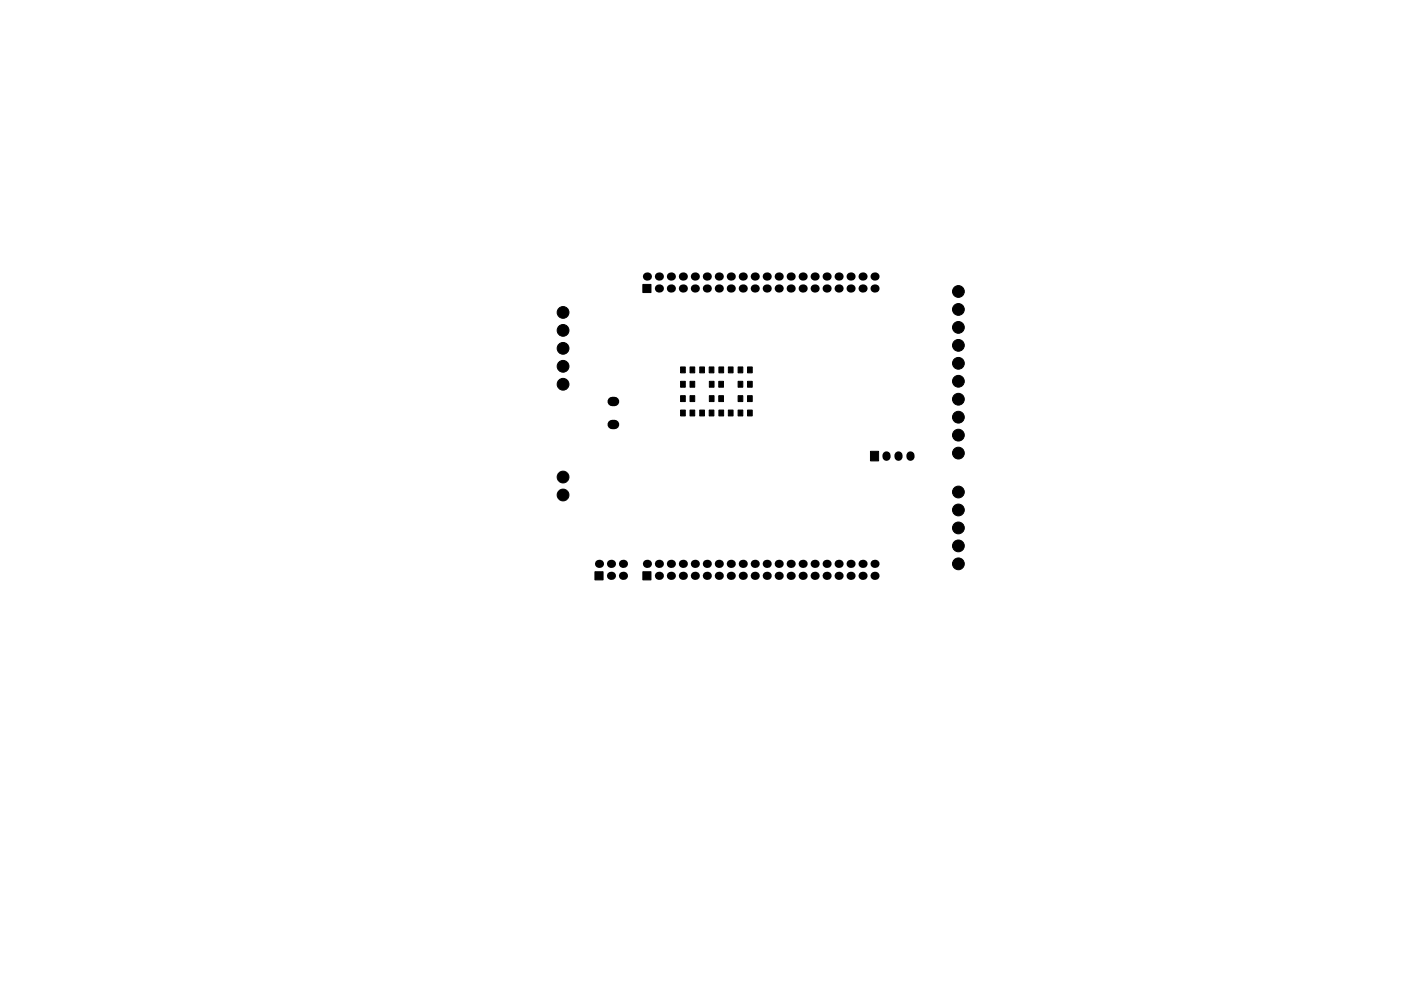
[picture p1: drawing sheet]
<svg xmlns="http://www.w3.org/2000/svg" width="297mm" height="210mm" viewBox="0 0 297 210" stroke-linecap="round" stroke-linejoin="round" font-family="sans-serif">
<g fill="#000" stroke="#000" stroke-width=".21">
<path d="M136.3 60.3h1.7v1.8h-1.7zM144.3 77.9h1v1.2h-1zM146.3 77.9h1v1.2h-1zM148.4 77.9h1v1.2h-1zM150.4 77.9h1v1.2h-1zM152.4 77.9h1v1.2h-1zM154.4 77.9h1v1.2h-1zM156.5 77.9h1v1.2h-1zM158.5 77.9h1v1.2h-1zM144.3 84h1v1.2h-1zM144.3 80.9h1v1.3h-1zM144.3 87h1v1.2h-1z"/>
<path d="M146.3 84h1v1.2h-1zM146.3 80.9h1v1.3h-1zM146.3 87h1v1.2h-1zM148.4 87h1v1.2h-1zM150.4 87h1v1.2h-1zM150.4 80.9h1v1.3h-1zM150.4 84h1v1.2h-1zM152.4 80.9h1v1.3h-1zM152.4 84h1v1.2h-1zM152.4 87h1v1.2h-1zM154.4 87h1v1.2h-1zM156.5 80.9h1v1.3h-1z"/>
<path d="M156.5 84h1v1.2h-1zM156.5 87h1v1.2h-1zM158.5 80.9h1v1.3h-1zM158.5 84h1v1.2h-1zM158.5 87h1v1.2h-1zM184.6 95.8h1.7v2h-1.7zM126.1 121.3h1.8v1.7h-1.8zM136.3 121.3h1.7v1.7h-1.7z"/>
<circle cx="119.4" cy="77.7" r="1.25"/>
<circle cx="119.4" cy="66.3" r="1.25"/>
<circle cx="119.4" cy="73.9" r="1.25"/>
<circle cx="119.4" cy="70.1" r="1.25"/>
<circle cx="203.2" cy="77.1" r="1.25"/>
<circle cx="203.2" cy="65.7" r="1.25"/>
<circle cx="203.2" cy="73.3" r="1.25"/>
<circle cx="203.2" cy="61.8" r="1.25"/>
<circle cx="203.2" cy="69.5" r="1.25"/>
<circle cx="119.4" cy="81.5" r="1.25"/>
<circle cx="203.2" cy="92.3" r="1.25"/>
<circle cx="203.2" cy="96.1" r="1.25"/>
<circle cx="203.2" cy="80.9" r="1.25"/>
<circle cx="203.2" cy="88.5" r="1.25"/>
<circle cx="203.2" cy="84.7" r="1.25"/>
<circle cx="119.4" cy="101.2" r="1.25"/>
<circle cx="119.4" cy="105" r="1.25"/>
<circle cx="203.2" cy="115.8" r="1.25"/>
<circle cx="203.2" cy="104.4" r="1.25"/>
<circle cx="203.2" cy="108.2" r="1.25"/>
<circle cx="203.2" cy="119.6" r="1.25"/>
<circle cx="203.2" cy="112" r="1.25"/>
</g>
<g fill="#000">
<circle cx="137.2" cy="58.7" r=".86"/>
<circle cx="139.7" cy="58.7" r=".86"/>
<circle cx="142.2" cy="58.7" r=".86"/>
<circle cx="144.8" cy="58.7" r=".86"/>
<circle cx="147.3" cy="58.7" r=".86"/>
<circle cx="149.9" cy="58.7" r=".86"/>
<circle cx="152.4" cy="58.7" r=".86"/>
<circle cx="154.9" cy="58.7" r=".86"/>
<circle cx="157.5" cy="58.7" r=".86"/>
<circle cx="160" cy="58.7" r=".86"/>
<circle cx="162.6" cy="58.7" r=".86"/>
<circle cx="165.1" cy="58.7" r=".86"/>
<circle cx="167.6" cy="58.7" r=".86"/>
<circle cx="170.2" cy="58.7" r=".86"/>
<circle cx="172.7" cy="58.7" r=".86"/>
<circle cx="175.3" cy="58.7" r=".86"/>
<circle cx="177.8" cy="58.7" r=".86"/>
<circle cx="180.3" cy="58.7" r=".86"/>
<circle cx="182.9" cy="58.7" r=".86"/>
<circle cx="185.4" cy="58.7" r=".86"/>
<circle cx="139.7" cy="61.2" r=".86"/>
<circle cx="142.2" cy="61.2" r=".86"/>
<circle cx="144.8" cy="61.2" r=".86"/>
<circle cx="147.3" cy="61.2" r=".86"/>
<circle cx="149.9" cy="61.2" r=".86"/>
<circle cx="152.4" cy="61.2" r=".86"/>
<circle cx="154.9" cy="61.2" r=".86"/>
<circle cx="157.5" cy="61.2" r=".86"/>
<circle cx="160" cy="61.2" r=".86"/>
<circle cx="162.6" cy="61.2" r=".86"/>
<circle cx="165.1" cy="61.2" r=".86"/>
<circle cx="167.6" cy="61.2" r=".86"/>
<circle cx="170.2" cy="61.2" r=".86"/>
<circle cx="172.7" cy="61.2" r=".86"/>
<circle cx="175.3" cy="61.2" r=".86"/>
<circle cx="177.8" cy="61.2" r=".86"/>
<circle cx="180.3" cy="61.2" r=".86"/>
<circle cx="182.9" cy="61.2" r=".86"/>
<circle cx="185.4" cy="61.2" r=".86"/>
<circle cx="127" cy="119.6" r=".86"/>
<circle cx="129.5" cy="119.6" r=".86"/>
<circle cx="132.1" cy="119.6" r=".86"/>
<circle cx="137.2" cy="119.6" r=".86"/>
<circle cx="139.7" cy="119.6" r=".86"/>
<circle cx="142.2" cy="119.6" r=".86"/>
<circle cx="144.8" cy="119.6" r=".86"/>
<circle cx="147.3" cy="119.6" r=".86"/>
<circle cx="149.9" cy="119.6" r=".86"/>
<circle cx="152.4" cy="119.6" r=".86"/>
<circle cx="154.9" cy="119.6" r=".86"/>
<circle cx="157.5" cy="119.6" r=".86"/>
<circle cx="160" cy="119.6" r=".86"/>
<circle cx="162.6" cy="119.6" r=".86"/>
<circle cx="165.1" cy="119.6" r=".86"/>
<circle cx="167.6" cy="119.6" r=".86"/>
<circle cx="170.2" cy="119.6" r=".86"/>
<circle cx="172.7" cy="119.6" r=".86"/>
<circle cx="175.3" cy="119.6" r=".86"/>
<circle cx="177.8" cy="119.6" r=".86"/>
<circle cx="180.3" cy="119.6" r=".86"/>
<circle cx="182.9" cy="119.6" r=".86"/>
<circle cx="185.4" cy="119.6" r=".86"/>
<circle cx="129.5" cy="122.2" r=".86"/>
<circle cx="132.1" cy="122.2" r=".86"/>
<circle cx="139.7" cy="122.2" r=".86"/>
<circle cx="142.2" cy="122.2" r=".86"/>
<circle cx="144.8" cy="122.2" r=".86"/>
<circle cx="147.3" cy="122.2" r=".86"/>
<circle cx="149.9" cy="122.2" r=".86"/>
<circle cx="152.4" cy="122.2" r=".86"/>
<circle cx="154.9" cy="122.2" r=".86"/>
<circle cx="157.5" cy="122.2" r=".86"/>
<circle cx="160" cy="122.2" r=".86"/>
<circle cx="162.6" cy="122.2" r=".86"/>
<circle cx="165.1" cy="122.2" r=".86"/>
<circle cx="167.6" cy="122.2" r=".86"/>
<circle cx="170.2" cy="122.2" r=".86"/>
<circle cx="172.7" cy="122.2" r=".86"/>
<circle cx="175.3" cy="122.2" r=".86"/>
<circle cx="177.8" cy="122.2" r=".86"/>
<circle cx="180.3" cy="122.2" r=".86"/>
<circle cx="182.9" cy="122.2" r=".86"/>
<circle cx="185.4" cy="122.2" r=".86"/>
</g>
<path d="M188 96.6v.3M190.5 96.6v.3M193 96.6v.3" fill="none" stroke="#000" stroke-width="1.7"/>
<path d="M129.8 85.2h.5M129.8 90.1h.5" fill="none" stroke="#000" stroke-width="2"/>
</svg>
